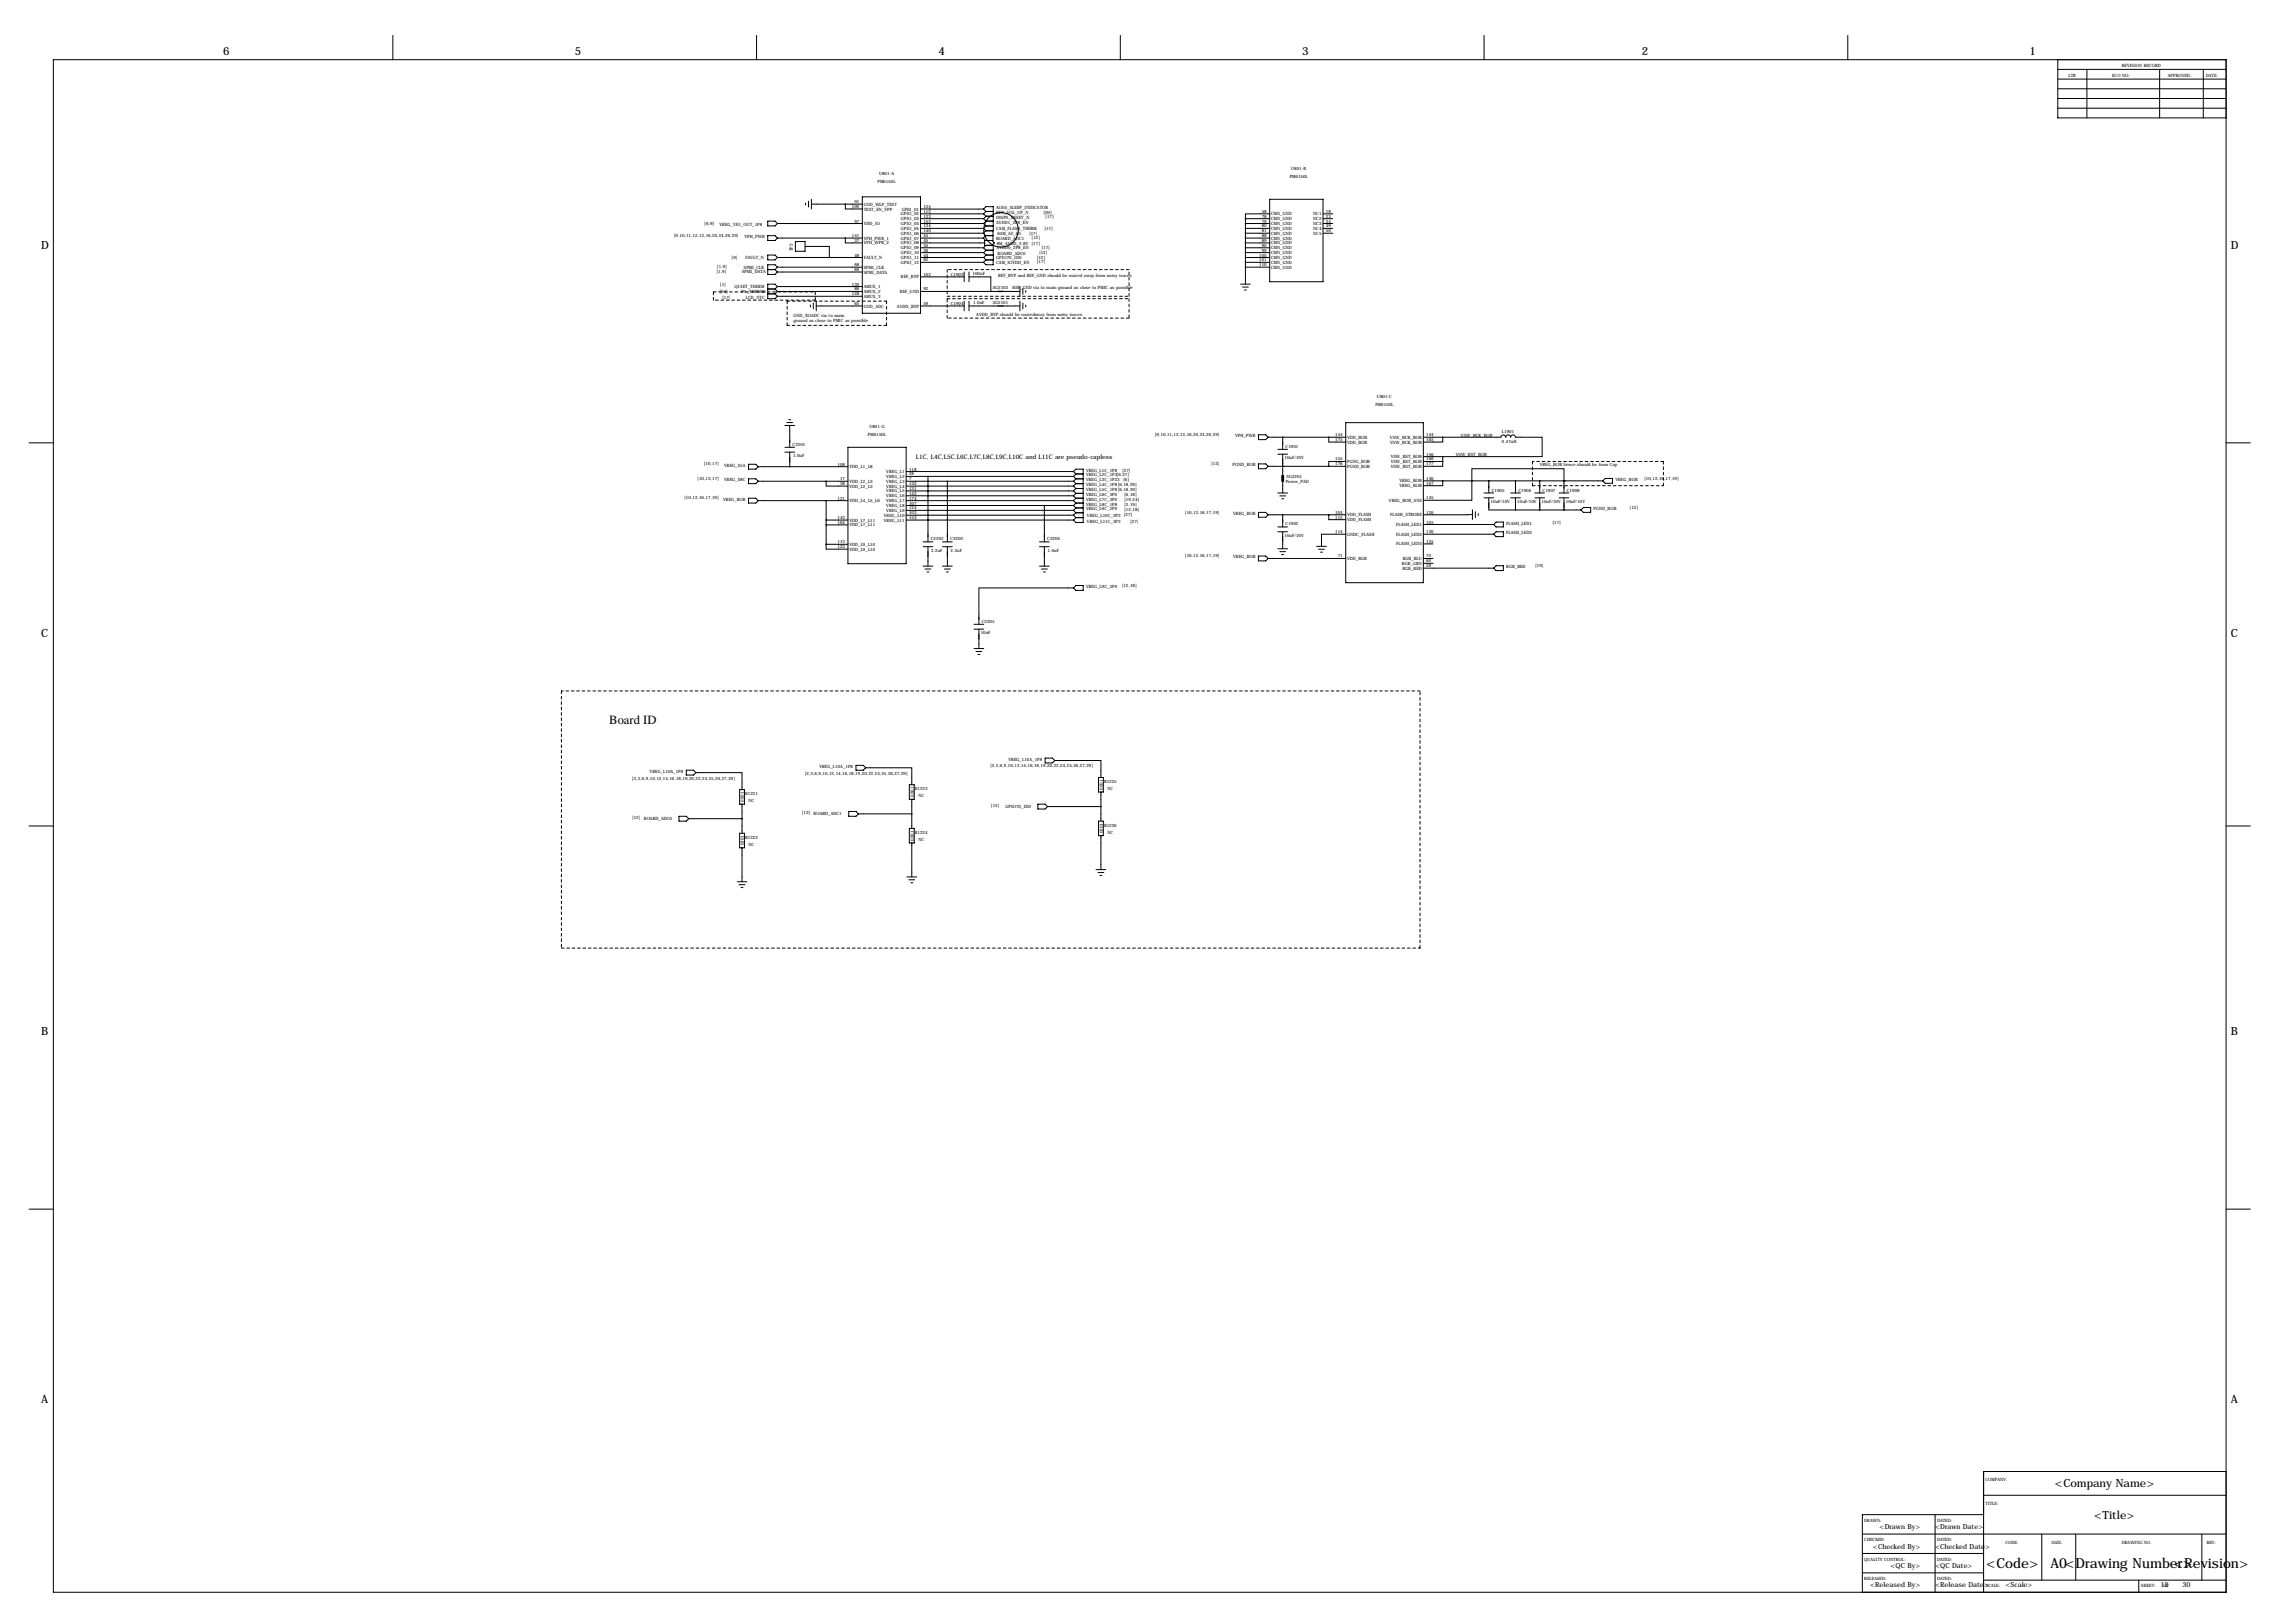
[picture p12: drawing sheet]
<svg xmlns="http://www.w3.org/2000/svg" width="1189mm" height="850mm" viewBox="0 0 1189 850" stroke-linecap="round" stroke-linejoin="round" font-family="sans-serif">
<defs><g id="words">
<g font-size="7.3">
<text x="1040" y="821">&lt;Code&gt;</text>
<text x="1074" y="821">A0&lt;Drawing Number&gt;</text>
<text x="1138" y="821">&lt;Revision&gt;</text>
</g>
<text font-size="6.6" x="319" y="379">Board ID</text>
<g font-size="5.9">
<text x="117" y="29">6</text>
<text x="301" y="29">5</text>
<text x="491" y="29">4</text>
<text x="682" y="29">3</text>
<text x="860" y="29">2</text>
<text x="1063" y="29">1</text>
<text x="22" y="130">D</text>
<text x="1168" y="130">D</text>
<text x="22" y="334">C</text>
<text x="1168" y="334">C</text>
<text x="22" y="542">B</text>
<text x="1168" y="542">B</text>
<text x="22" y="735">A</text>
<text x="1168" y="735">A</text>
<text x="1076" y="779">&lt;Company Name&gt;</text>
<text x="1097" y="795">&lt;Title&gt;</text>
</g>
<g font-size="3.6">
<text x="984" y="801">&lt;Drawn By&gt;</text>
<text x="1013" y="801">&lt;Drawn Date&gt;</text>
<text x="981" y="811">&lt;Checked By&gt;</text>
<text x="1013" y="811">&lt;Checked Date&gt;</text>
<text x="990" y="821">&lt;QC By&gt;</text>
<text x="1013" y="821">&lt;QC Date&gt;</text>
<text x="979" y="831">&lt;Released By&gt;</text>
<text x="1013" y="831">&lt;Release Date&gt;</text>
<text x="1050" y="831">&lt;Scale&gt;</text>
<text x="1132" y="831">12</text>
<text x="1143" y="831">30</text>
</g>
<text font-size="3.3" x="480" y="241">L1C, L4C,L5C,L6C,L7C,L8C,L9C,L10C and L11C are pseudo-capless</text>
<g font-size="2.3">
<text x="1111" y="35">REVISION RECORD</text>
<text x="1083" y="40">LTR</text>
<text x="1106" y="40">ECO NO:</text>
<text x="1135" y="40">APPROVED:</text>
<text x="1155" y="40">DATE:</text>
<text x="676" y="89">U801-B</text>
<text x="460" y="96">PM6150L</text>
<text x="460" y="92">U801-A</text>
<text x="675" y="93">PM6150L</text>
<text x="447" y="106">91</text>
<text x="452" y="108">GND_WLP_TEST</text>
<text x="446" y="109">109</text>
<text x="452" y="110">TEST_EN_VPP</text>
<text x="472" y="113">GPIO_02</text>
<text x="472" y="110">GPI0_01</text>
<text x="484" y="111">112</text>
<text x="484" y="109">135</text>
<text x="522" y="112">KEY_VOL_UP_N</text>
<text x="522" y="109">AOSS_SLEEP_INDICATOR</text>
<text x="546" y="112">[20]</text>
<text x="661" y="111">58</text>
<text x="666" y="113">CMN_GND</text>
<text x="688" y="113">NC1</text>
<text x="694" y="111">18</text>
<text x="369" y="118">[6,9]</text>
<text x="377" y="118">VREG_VIO_OUT_1P8</text>
<text x="447" y="117">97</text>
<text x="452" y="118">VDD_IO</text>
<text x="472" y="115">GPIO_03</text>
<text x="472" y="118">GPIO_04</text>
<text x="484" y="114">133</text>
<text x="484" y="119">134</text>
<text x="484" y="117">152</text>
<text x="522" y="115">DISP0_RESET_N</text>
<text x="522" y="117">AVDD1_2P8_EN</text>
<text x="547" y="114">[17]</text>
<text x="661" y="114">78</text>
<text x="661" y="117">79</text>
<text x="661" y="119">80</text>
<text x="666" y="115">CMN_GND</text>
<text x="666" y="118">CMN_GND</text>
<text x="688" y="115">NC2</text>
<text x="688" y="118">NC3</text>
<text x="694" y="114">23</text>
<text x="694" y="117">34</text>
<text x="694" y="119">49</text>
<text x="353" y="124">[9,10,11,12,13,16,20,24,26,29]</text>
<text x="390" y="125">VPH_PWR</text>
<text x="446" y="124">141</text>
<text x="452" y="125">VPH_PWR_1</text>
<text x="472" y="125">GPIO_07</text>
<text x="472" y="120">GPIO_05</text>
<text x="472" y="123">GPIO_06</text>
<text x="484" y="124">55</text>
<text x="484" y="122">140</text>
<text x="522" y="121">CAM_FLASH_THERM</text>
<text x="522" y="125">BOARD_ADC1</text>
<text x="522" y="123">64M_AF_EN</text>
<text x="539" y="123">[17]</text>
<text x="540" y="125">[12]</text>
<text x="547" y="121">[17]</text>
<text x="661" y="122">81</text>
<text x="661" y="124">88</text>
<text x="666" y="120">CMN_GND</text>
<text x="666" y="123">CMN_GND</text>
<text x="666" y="125">CMN_GND</text>
<text x="688" y="120">NC4</text>
<text x="688" y="123">NC5</text>
<text x="694" y="122">56</text>
<text x="415" y="132" transform="rotate(-90 415 132)">TP3</text>
<text x="447" y="127">37</text>
<text x="452" y="128">VPH_WPR_2</text>
<text x="472" y="131">GPIO_09</text>
<text x="472" y="128">GPIO_08</text>
<text x="484" y="132">36</text>
<text x="484" y="129">35</text>
<text x="484" y="127">45</text>
<text x="522" y="131">AVDD0_2P8_EN</text>
<text x="522" y="128">8M_AVDD_2.8V [17]</text>
<text x="545" y="130">[17]</text>
<text x="661" y="127">89</text>
<text x="661" y="129">90</text>
<text x="661" y="132">99</text>
<text x="666" y="128">CMN_GND</text>
<text x="666" y="131">CMN_GND</text>
<text x="383" y="135">[9]</text>
<text x="390" y="136">FAULT_N</text>
<text x="447" y="134">48</text>
<text x="452" y="136">FAULT_N</text>
<text x="472" y="133">GPIO_10</text>
<text x="472" y="136">GPIO_11</text>
<text x="484" y="134">44</text>
<text x="484" y="137">82</text>
<text x="522" y="135">GPIO70_ID0</text>
<text x="522" y="134">BOARD_ADC0</text>
<text x="543" y="136">[12]</text>
<text x="543" y="138">[17]</text>
<text x="544" y="133">[12]</text>
<text x="659" y="134">100</text>
<text x="659" y="137">101</text>
<text x="666" y="133">CMN_GND</text>
<text x="666" y="136">CMN_GND</text>
<text x="375" y="143">[1,9]</text>
<text x="375" y="140">[1,9]</text>
<text x="389" y="143">SPMI_DATA</text>
<text x="390" y="141">SPMI_CLK</text>
<text x="447" y="139">68</text>
<text x="447" y="142">69</text>
<text x="452" y="141">SPMI_CLK</text>
<text x="452" y="143">SPMI_DATA</text>
<text x="472" y="138">GPIO_12</text>
<text x="522" y="138">CAM_IOVDD_EN</text>
<text x="659" y="139">110</text>
<text x="666" y="138">CMN_GND</text>
<text x="666" y="141">CMN_GND</text>
<text x="377" y="150">[1]</text>
<text x="446" y="150">139</text>
<text x="472" y="146">REF_BYP</text>
<text x="484" y="144">102</text>
<text x="498" y="144">C1903</text>
<text x="509" y="144">100nF</text>
<text x="523" y="145">REF_BYP and REF_GND should be routed away from noisy traces</text>
<text x="377" y="153">[24]</text>
<text x="385" y="151">QUIET_THERM</text>
<text x="388" y="154">PA_THERM0</text>
<text x="446" y="155">128</text>
<text x="447" y="152">86</text>
<text x="452" y="153">AMUX_2</text>
<text x="452" y="156">AMUX_3</text>
<text x="452" y="151">AMUX_1</text>
<text x="471" y="153">REF_GND</text>
<text x="484" y="152">92</text>
<text x="520" y="151">SG2102</text>
<text x="530" y="151">REF_GND via to main ground as close to PMIC as possible</text>
<text x="378" y="156">[17]</text>
<text x="391" y="156">LCD_NTC</text>
<text x="447" y="160">65</text>
<text x="452" y="161">GND_ADC</text>
<text x="470" y="161">AVDD_BYP</text>
<text x="484" y="160">59</text>
<text x="498" y="160">C1904</text>
<text x="510" y="159">1.0uF</text>
<text x="520" y="159">SG2101</text>
<text x="416" y="166">GND_XOADC via to main</text>
<text x="511" y="165">AVDD_BYP should be routedaway from noisy traces</text>
<text x="416" y="169">ground as close to PMIC as possible</text>
<text x="721" y="209">U801-C</text>
<text x="720" y="213">PM6150L</text>
<text x="455" y="224">U801-G</text>
<text x="787" y="227">L1901</text>
<text x="415" y="233">C2201</text>
<text x="455" y="228">PM6150L</text>
<text x="605" y="228">[9,10,11,12,13,16,20,24,26,29]</text>
<text x="647" y="229">VPH_PWR</text>
<text x="699" y="228">154</text>
<text x="699" y="231">175</text>
<text x="706" y="230">VDD_BOB</text>
<text x="706" y="232">VDD_BOB</text>
<text x="728" y="230">VSW_BUK_BOB</text>
<text x="728" y="232">VSW_BCK_BOB</text>
<text x="747" y="228">144</text>
<text x="747" y="231">165</text>
<text x="765" y="229">VSW_BCK_BOB</text>
<text x="787" y="232">0.47uH</text>
<text x="415" y="239">1.0uF</text>
<text x="673" y="235">C1901</text>
<text x="728" y="240">VSW_BST_BOB</text>
<text x="747" y="239">156</text>
<text x="762" y="239">VSW_BST_BOB</text>
<text x="369" y="244">[10,17]</text>
<text x="379" y="244">VREG_S5A</text>
<text x="439" y="244">108</text>
<text x="445" y="245">VDD_L1_L8</text>
<text x="634" y="244">[12]</text>
<text x="646" y="244">PGND_BOB</text>
<text x="673" y="240">10uF/10V</text>
<text x="699" y="241">155</text>
<text x="699" y="244">176</text>
<text x="706" y="245">PGND_BOB</text>
<text x="706" y="242">PGNG_BOB</text>
<text x="728" y="242">VSW_BST_BOB</text>
<text x="728" y="245">VSW_BST_BOB</text>
<text x="747" y="241">166</text>
<text x="747" y="244">177</text>
<text x="806" y="244">VREG_BOB Sence,should be from Cap</text>
<text x="365" y="251">[10,13,17]</text>
<text x="440" y="252">17</text>
<text x="464" y="248">VREG_L1</text>
<text x="464" y="250">VREG_L2</text>
<text x="476" y="246">118</text>
<text x="476" y="249">28</text>
<text x="476" y="252">7</text>
<text x="569" y="250">VREG_L2C_1P3[6,27]</text>
<text x="569" y="247">VREG_L1C_1P8</text>
<text x="588" y="247">[27]</text>
<text x="588" y="252">[6]</text>
<text x="674" y="250">SG2201</text>
<text x="747" y="251">146</text>
<text x="846" y="252">VREG_BOB</text>
<text x="861" y="251">[10,12,16,17,19]</text>
<text x="379" y="252">VREG_S8C</text>
<text x="440" y="254">38</text>
<text x="445" y="253">VDD_L2_L3</text>
<text x="445" y="255">VDD_L2_L3</text>
<text x="464" y="253">VREG_L3</text>
<text x="464" y="255">VREG_L4</text>
<text x="464" y="258">VREG_L5</text>
<text x="476" y="254">132</text>
<text x="476" y="257">131</text>
<text x="569" y="255">VREG_L4C_1P8[6,18,29]</text>
<text x="569" y="257">VREG_L5C_1P8[6,18,29]</text>
<text x="569" y="252">VREG_L3C_1P23</text>
<text x="673" y="253">Power_PAD</text>
<text x="733" y="253">VREG_BOB</text>
<text x="733" y="255">VREG_BOB</text>
<text x="747" y="254">167</text>
<text x="781" y="257">C1905</text>
<text x="795" y="257">C1906</text>
<text x="808" y="257">C1907</text>
<text x="821" y="257">C1908</text>
<text x="358" y="262">[10,12,16,17,19]</text>
<text x="379" y="262">VREG_BOB</text>
<text x="439" y="262">121</text>
<text x="445" y="263">VDD_L4_L5_L6</text>
<text x="464" y="260">VREG_L6</text>
<text x="464" y="263">VREG_L7</text>
<text x="476" y="259">142</text>
<text x="476" y="262">174</text>
<text x="569" y="260">VREG_L6C_3P0</text>
<text x="569" y="262">VREG_L7C_3P0</text>
<text x="589" y="260">[6,18]</text>
<text x="589" y="262">[19,24]</text>
<text x="727" y="263">VREG_BOB_SNS</text>
<text x="747" y="261">145</text>
<text x="781" y="263">10uF/10V</text>
<text x="795" y="263">10uF/10V</text>
<text x="807" y="263">10uF/10V</text>
<text x="820" y="263">10uF/10V</text>
<text x="464" y="266">VREG_L8</text>
<text x="464" y="268">VREG_L9</text>
<text x="476" y="264">107</text>
<text x="476" y="267">124</text>
<text x="476" y="269">103</text>
<text x="569" y="265">VREG_L8C_1P8</text>
<text x="569" y="267">VREG_L9C_2P9</text>
<text x="589" y="265">[3,19]</text>
<text x="589" y="268">[12,18]</text>
<text x="621" y="269">[10,12,16,17,19]</text>
<text x="646" y="270">VREG_BOB</text>
<text x="699" y="269">104</text>
<text x="747" y="269">126</text>
<text x="835" y="267">PGND_BOB</text>
<text x="853" y="267">[12]</text>
<text x="439" y="272">143</text>
<text x="439" y="274">164</text>
<text x="445" y="273">VDD_L7_L11</text>
<text x="445" y="276">VDD_L7_L11</text>
<text x="463" y="271">VREG_L10</text>
<text x="463" y="273">VREG_L11</text>
<text x="476" y="272">153</text>
<text x="569" y="271">VREG_L10C_3P3 [27]</text>
<text x="569" y="274">VREG_L11C_3P3</text>
<text x="592" y="274">[27]</text>
<text x="673" y="275">C1902</text>
<text x="699" y="272">115</text>
<text x="706" y="270">VDD_FLASH</text>
<text x="706" y="273">VDD_FLASH</text>
<text x="728" y="270">FLASH_STROBE</text>
<text x="731" y="276">FLASH_LED1</text>
<text x="747" y="274">105</text>
<text x="789" y="275">FLASH_LED1</text>
<text x="813" y="274">[17]</text>
<text x="673" y="281">10uF/10V</text>
<text x="699" y="279">114</text>
<text x="706" y="281">GNDC_FLASH</text>
<text x="731" y="281">FLASH_LED2</text>
<text x="747" y="279">136</text>
<text x="789" y="280">FLASH_LED2</text>
<text x="439" y="285">113</text>
<text x="439" y="287">123</text>
<text x="445" y="286">VDD_L9_L10</text>
<text x="488" y="283">C2202</text>
<text x="498" y="283">C2203</text>
<text x="548" y="283">C2204</text>
<text x="731" y="286">FLASH_LED3</text>
<text x="747" y="284">125</text>
<text x="445" y="288">VDD_L9_L10</text>
<text x="488" y="289">2.2uF</text>
<text x="498" y="289">2.2uF</text>
<text x="549" y="289">1.0uF</text>
<text x="621" y="292">[10,12,16,17,19]</text>
<text x="646" y="292">VREG_BOB</text>
<text x="701" y="292">71</text>
<text x="706" y="293">VDD_RGB</text>
<text x="735" y="293">RGB_BLU</text>
<text x="747" y="292">70</text>
<text x="734" y="296">RGB_GRN</text>
<text x="735" y="298">RGB_RED</text>
<text x="747" y="295">60</text>
<text x="747" y="297">39</text>
<text x="789" y="298">RGB_RED</text>
<text x="804" y="297">[19]</text>
<text x="569" y="308">VREG_L9C_2P9</text>
<text x="587" y="307">[12,18]</text>
<text x="514" y="326">C2205</text>
<text x="514" y="332">10uF</text>
<text x="519" y="402">[2,3,6,9,10,12,14,16,18,19,20,22,24,25,26,27,29]</text>
<text x="528" y="398">VREG_L10A_1P8</text>
<text x="340" y="405">VREG_L10A_1P8</text>
<text x="421" y="406">[2,3,6,9,10,12,14,16,18,19,20,22,24,25,26,27,29]</text>
<text x="429" y="402">VREG_L10A_1P8</text>
<text x="331" y="408">[2,3,6,9,10,12,14,16,18,19,20,22,24,25,26,27,29]</text>
<text x="479" y="414">R1223</text>
<text x="578" y="414" transform="rotate(-90 578 414)">0201</text>
<text x="578" y="410">R1225</text>
<text x="580" y="414">NC</text>
<text x="390" y="420" transform="rotate(-90 390 420)">0201</text>
<text x="390" y="416">R1221</text>
<text x="479" y="417" transform="rotate(-90 479 417)">0201</text>
<text x="481" y="418">NC</text>
<text x="392" y="420">NC</text>
<text x="519" y="423">[12]</text>
<text x="527" y="423">GPIO70_ID0</text>
<text x="331" y="429">[12]</text>
<text x="337" y="429">BOARD_ADC0</text>
<text x="420" y="426">[12]</text>
<text x="426" y="427">BOARD_ADC1</text>
<text x="479" y="437">R1224</text>
<text x="578" y="436" transform="rotate(-90 578 436)">0201</text>
<text x="578" y="433">R1226</text>
<text x="580" y="437">NC</text>
<text x="390" y="443" transform="rotate(-90 390 443)">0201</text>
<text x="390" y="439">R1222</text>
<text x="392" y="443">NC</text>
<text x="479" y="440" transform="rotate(-90 479 440)">0201</text>
<text x="481" y="441">NC</text>
<text x="1040" y="775">COMPANY:</text>
<text x="1040" y="788">TITLE:</text>
<text x="976" y="797">DRAWN:</text>
<text x="1014" y="797">DATED:</text>
<text x="976" y="807">CHECKED:</text>
<text x="1014" y="807">DATED:</text>
<text x="1050" y="809">CODE:</text>
<text x="1074" y="809">SIZE:</text>
<text x="1111" y="809">DRAWING NO:</text>
<text x="1156" y="809">REV:</text>
<text x="976" y="817">QUALITY CONTROL:</text>
<text x="1014" y="817">DATED:</text>
<text x="976" y="828">RELEASED:</text>
<text x="1014" y="828">DATED:</text>
<text x="1040" y="831">SCALE:</text>
<text x="1121" y="831">SHEET:</text>
<text x="1133" y="831">OF</text>
</g>
</g></defs>
<g fill="none" stroke="#000" stroke-width=".52" stroke-dasharray="1.4 1.4">
<path d="M374 157v-4M374 153h53M412 158h52M427 153v4M427 157h-53M464 158v12M496 141v14M496 155h95M496 156h95M591 155v-14M591 141h-95M591 156v11"/>
<path d="M412 170v-12M464 170h-52M496 167v-11M591 167h-95M803 242v12M803 254h68M871 254v-12M871 242h-68M294 362v135M744 362h-450M294 497h450M744 497v-135"/>
</g>
<g fill="none" stroke="#000" stroke-width=".52">
<path d="M206 19v12M396 19v12M587 19v12M777 19v12M968 19v12M28 31h1138v803h-1138zM1078 31v31h88M1078 36h88M1093 36v26M1131 36v26M1154 36v26M1078 47h88"/>
<path d="M1078 41h88M1078 52h88M1078 57h88M402 116h4l1 1-1 1h-4zM407 117h45M422 106v1M423 105v3M425 107h27M425 104v5M443 107v2h9M452 103h30v61h-30zM482 109h33"/>
<path d="M482 117h33M482 112h33M482 115h33M482 120h33M515 112l1 1M515 109l1-1h4v13h-4l-1 1M515 115l1 1M515 117l1 1M515 120l1 1M515 109l1 2M516 118h4M516 116h4"/>
<path d="M516 113h4M516 111h4M516 111l-1 1M516 113l-1 2M516 116l-1 1M516 118l-1 2M652 117h13M652 115h13M652 120h13M652 115v34M665 112h-13v3M665 104h28v44h-28z"/>
<path d="M693 117h5M693 112h5M693 115h5M693 120h5M402 123h4l1 2-1 1h-4zM402 134h4l1 1-1 1h-4zM407 135h45M407 125h45M407 140h45M407 140l-1-1h-4v5h4l1-2M407 140l-1 1M417 127h5v5h-5z"/>
<path d="M422 129h12v6M443 125v2h9M482 130h33M482 132h33M482 127h34M482 135h33M482 125h33M482 137h33M482 122h33M515 125l1 1M515 122l1 1M515 130l1 1"/>
<path d="M515 132l1 2M515 135l1 1M516 123h4M516 123l-1 2M516 136h4M516 136l-1 1M516 134h4M516 131h4M516 128l-1 2M516 131l-1 1M516 134l-1 1M519 126l2 1-2 1"/>
<path d="M520 121v5h-4v2h4v11h-4l-1-2M652 130h13M652 132h13M652 127h13M652 135h13M652 125h13M652 140h13M652 137h13M652 122h13M693 122h5M402 141h4M402 151h4"/>
<path d="M402 154h4M406 141l1 1M406 151l1 2M406 154l1 1M407 142h45M407 153h45M407 155h45M407 150h45M407 150l-1-1h-4v7h4l1-1M407 150l-1 1M407 153l-1 1M424 160v1"/>
<path d="M426 159v3M427 158v5M482 153h41M482 145h23M505 142v6M505 158v5M507 145h12v8M507 142v6M507 158v5M525 153h9M534 150v5M534 158v5"/>
<path d="M536 151v3M536 159v3M537 152v1M537 160v1M650 149h5M651 150h3M652 152h1M427 160h25M482 160h23M507 160h16M525 160h9M413 220h1"/>
<path d="M15 232h13M411 234h5M411 237h5M411 223h5M412 221h3M414 223v11M414 237v7M444 234h31v61h-31zM659 228h4l1 1-1 1h-4zM664 229h41M669 235h5M669 238h5"/>
<path d="M672 229v6M672 238v11M696 229v3h9M705 221h40v84h-40zM745 229h41a1.3 1.3 0 0 1 1-1 1.3 1.3 0 0 1 2 1 1.3 1.3 0 0 1 1-1 1.3 1.3 0 0 1 1 1 1.3 1.3 0 0 1 1-1 1.3 1.3 0 0 1 2 1M745 239h11M756 229v3h-11M756 239v3M794 229h14v10h-52M1166 232h13M392 243h4l1 1-1 2h-4zM392 251h4l1 1-1 1h-4z"/>
<path d="M397 244h47M397 252h47M433 252v3h11M475 252h87M475 255h87M475 247h87M475 250h87M475 257h87M475 260h87M486 250v34M496 252v32M562 247l1-1h4v28h-4l-1-2"/>
<path d="M562 247l1 1M562 250l1 1M562 252l1 1M562 255l1 1M562 257l1 1M562 260l1 1M563 253h4M563 251h4M563 248h4M563 248l-1 2M563 251l-1 1M563 256h4"/>
<path d="M563 253l-1 2M563 258h4M563 256l-1 1M563 258l-1 2M659 243h4l1 1-1 1h-4zM664 244h41M669 258h5M670 260h3M672 244h.1M672 252v6M705 242h-9v2M745 242h11"/>
<path d="M745 252h94M756 242v2h-11M756 252v2h-11M777 258h5M780 252v6M791 258h5M794 252v6M804 258h5M806 252v6M817 258h5M819 252h.1M819 252v-7h-48v17h-26"/>
<path d="M819 252v6M839 252l2-1h4v2h-4zM392 261h4l1 1-1 1h-4zM397 262h47M433 272h11M433 275h11M433 262v23M475 262h87M475 272h87M475 265h87M475 267h87M475 270h87"/>
<path d="M547 265v19M562 262l1 1M562 265l1 1M562 267l1 2M562 270l1 1M563 263h4M563 261h4M563 261l-1 1M563 266h4M563 263l-1 2M563 269h4M563 266l-1 1"/>
<path d="M563 271h4M563 269l-1 1M563 271l-1 1M659 268h4l1 2-1 1h-4zM664 270h41M669 276h5M669 279h5M671 261h1M672 270v6M672 279v8M696 270v2h9M705 280h-13v6"/>
<path d="M745 280h37M745 275h37M771 270h-26M771 267v5M773 268v3M774 269v1M777 261h5M780 261v6h14M782 275l2-2h3v3h-3zM782 280l2-1h3v2h-3zM791 261h5M794 261v6"/>
<path d="M794 267h34M804 261h5M806 261v6M817 261h5M819 261v6M829 266h4v2h-4l-1-1zM433 285v3h11M433 285h11M483 284h6M483 286h6M483 296h6M484 298h4"/>
<path d="M485 300h2M486 286v10M494 284h5M494 286h5M494 296h5M495 298h3M496 300h1M496 286v10M544 284h6M544 286h6M544 296h6M545 298h3"/>
<path d="M546 300h1M547 286v10M659 291h4l1 1-1 2h-4zM664 292h41M669 287h5M670 289h3M671 290h1M690 286h5M691 288h3M692 289h1M745 292h6M745 285h6"/>
<path d="M745 295h6M745 298h37M782 298l2-2h3v3h-3zM562 308h-49v19M562 308l1-1h4v2h-4zM510 327h5M510 330h5M510 340h5M513 330v10M511 341h3M512 343h1M547 397h4l1 1-1 2h-4z"/>
<path d="M552 398h25v9M359 403h4l1 2-1 1h-4zM364 405h25v9M387 414h3v7h-3zM448 401h4l1 1-1 1h-4zM453 402h25v9M476 411h3v8h-3zM478 419v15M575 407h3v8h-3zM577 415v15M15 433h13M356 428h3l2 1-2 1h-3z"/>
<path d="M361 429h28M387 436h3v8h-3zM389 421v15M444 425h4l2 1-2 2h-4zM450 426h28M476 434h3v7h-3zM544 421h3l2 1-2 2h-3zM549 422h28M575 430h3v8h-3zM577 438v17M1166 433h13M389 444v18"/>
<path d="M475 459h5M478 441v18M574 455h5M575 457h3M576 458h1M386 462h5M387 463h3M388 465h1M476 461h3M477 462h1M15 633h13M1166 633h13"/>
<path d="M1166 771h-127v63M1013 793v41M1039 783h127M1039 793h-64v41M975 803h191M975 814h64M1069 803v25M1087 803v25M1153 803v25M975 824h64M1039 828h127M1120 828v6"/>
<circle cx="524" cy="120" r="9"/>
</g>
<path d="M523 153h2M523 160h2" fill="none" stroke="#000" stroke-width=".76"/>
<path d="M672 249v3" fill="none" stroke="#000" stroke-width="1.5"/>
<path d="M477 426a.5 .5 0 0 0 1 0 .5 .5 0 0 0-1 0z" fill="#000" stroke="#000" stroke-width=".63"/>
<use href="#words"/>
</svg>
